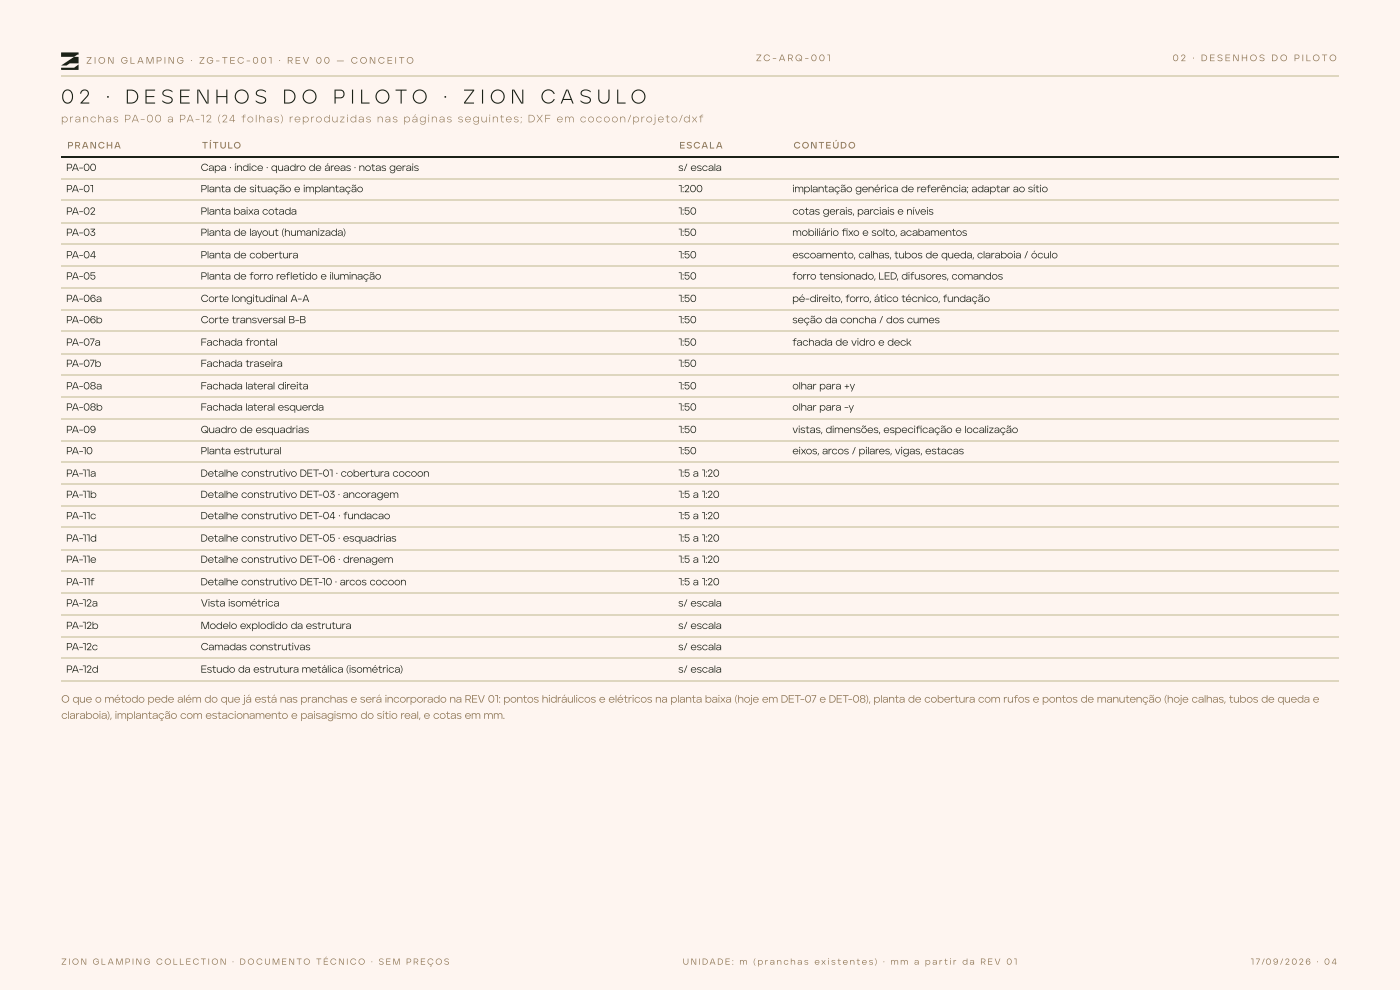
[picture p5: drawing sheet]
<svg xmlns="http://www.w3.org/2000/svg" width="297mm" height="210mm" viewBox="0 0 297 210" stroke-linecap="round" stroke-linejoin="round" font-family="sans-serif">
<defs><g id="words">
<g font-size="4.2" fill="#1b2117">
<text x="13" y="22">0</text>
<text x="16.8" y="22">2</text>
<text x="22.5" y="22">·</text>
<text x="26.7" y="22">D E S E N H O S</text>
<text x="60" y="22">D O</text>
<text x="70.7" y="22">P I L O T O</text>
<text x="94.1" y="22">·</text>
<text x="98.2" y="22">Z I O N</text>
<text x="114.7" y="22">C A S U L O</text>
</g>
<g font-size="2.2" fill="#8b714e">
<text x="13" y="25.9">pranchas PA-00 a PA-12 (24 folhas) reproduzidas nas páginas seguintes; DXF em cocoon/projeto/dxf</text>
<text x="13" y="149">O que o método pede além do que já está nas pranchas e será incorporado na REV 01: pontos hidráulicos e elétricos na planta baixa (hoje em DET-07 e DET-08), planta de cobertura com rufos e pontos de manutenção (hoje calhas, tubos de queda e</text>
<text x="13" y="152.4">claraboia), implantação com estacionamento e paisagismo do sítio real, e cotas em mm.</text>
</g>
<g font-size="2.2" fill="#1b2117">
<text x="14.1" y="36.2">PA-00</text>
<text x="14.1" y="40.7">PA-01</text>
<text x="42.6" y="36.2">Capa · índice · quadro de áreas · notas gerais</text>
<text x="42.6" y="40.7">Planta de situação e implantação</text>
<text x="143.9" y="36.2">s/ escala</text>
<text x="143.9" y="40.7">1:200</text>
<text x="168.1" y="40.7">implantação genérica de referência; adaptar ao sítio</text>
<text x="14.1" y="45.5">PA-02</text>
<text x="42.6" y="45.5">Planta baixa cotada</text>
<text x="143.9" y="45.5">1:50</text>
<text x="168.1" y="45.5">cotas gerais, parciais e níveis</text>
<text x="14.1" y="50">PA-03</text>
<text x="42.6" y="50">Planta de layout (humanizada)</text>
<text x="143.9" y="50">1:50</text>
<text x="168.1" y="50">mobiliário fxo e solto, acabamentos</text>
<text x="178.6" y="50">i</text>
<text x="14.1" y="54.8">PA-04</text>
<text x="14.1" y="59.3">PA-05</text>
<text x="42.6" y="54.8">Planta de cobertura</text>
<text x="42.6" y="59.3">Planta de forro refletido e iluminação</text>
<text x="143.9" y="54.8">1:50</text>
<text x="143.9" y="59.3">1:50</text>
<text x="168.1" y="54.8">escoamento, calhas, tubos de queda, claraboia / óculo</text>
<text x="168.1" y="59.3">forro tensionado, LED, difusores, comandos</text>
<text x="14.1" y="64">PA-06a</text>
<text x="42.6" y="64">Corte longitudinal A-A</text>
<text x="143.9" y="64">1:50</text>
<text x="168.1" y="64">pé-direito, forro, ático técnico, fundação</text>
<text x="14.1" y="68.5">PA-06b</text>
<text x="42.6" y="68.5">Corte transversal B-B</text>
<text x="143.9" y="68.5">1:50</text>
<text x="168.1" y="68.5">seção da concha / dos cumes</text>
<text x="14.1" y="73.3">PA-07a</text>
<text x="14.1" y="77.8">PA-07b</text>
<text x="42.6" y="73.3">Fachada frontal</text>
<text x="42.6" y="77.8">Fachada traseira</text>
<text x="143.9" y="73.3">1:50</text>
<text x="143.9" y="77.8">1:50</text>
<text x="168.1" y="73.3">fachada de vidro e deck</text>
<text x="14.1" y="82.6">PA-08a</text>
<text x="42.6" y="82.6">Fachada lateral direita</text>
<text x="143.9" y="82.6">1:50</text>
<text x="168.1" y="82.6">olhar para +y</text>
<text x="14.1" y="87">PA-08b</text>
<text x="42.6" y="87">Fachada lateral esquerda</text>
<text x="143.9" y="87">1:50</text>
<text x="168.1" y="87">olhar para -y</text>
<text x="14.1" y="91.8">PA-09</text>
<text x="42.6" y="91.8">Quadro de esquadrias</text>
<text x="143.9" y="91.8">1:50</text>
<text x="168.1" y="91.8">vistas, dimensões, especifcação e localização</text>
<text x="194.3" y="91.8">i</text>
<text x="14.1" y="96.3">PA-10</text>
<text x="14.1" y="101.1">PA-11a</text>
<text x="42.6" y="96.3">Planta estrutural</text>
<text x="42.6" y="101.1">Detalhe construtivo DET-01 · cobertura cocoon</text>
<text x="143.9" y="96.3">1:50</text>
<text x="143.9" y="101.1">1:5 a 1:20</text>
<text x="168.1" y="96.3">eixos, arcos / pilares, vigas, estacas</text>
<text x="14.1" y="105.6">PA-11b</text>
<text x="42.6" y="105.6">Detalhe construtivo DET-03 · ancoragem</text>
<text x="143.9" y="105.6">1:5 a 1:20</text>
<text x="14.1" y="110.1">PA-11c</text>
<text x="42.6" y="110.1">Detalhe construtivo DET-04 · fundacao</text>
<text x="143.9" y="110.1">1:5 a 1:20</text>
<text x="14.1" y="114.8">PA-11d</text>
<text x="14.1" y="119.3">PA-11e</text>
<text x="42.6" y="114.8">Detalhe construtivo DET-05 · esquadrias</text>
<text x="42.6" y="119.3">Detalhe construtivo DET-06 · drenagem</text>
<text x="143.9" y="114.8">1:5 a 1:20</text>
<text x="143.9" y="119.3">1:5 a 1:20</text>
<text x="14.1" y="124.1">PA-11f</text>
<text x="42.6" y="124.1">Detalhe construtivo DET-10 · arcos cocoon</text>
<text x="143.9" y="124.1">1:5 a 1:20</text>
<text x="14.1" y="128.6">PA-12a</text>
<text x="42.6" y="128.6">Vista isométrica</text>
<text x="143.9" y="128.6">s/ escala</text>
<text x="14.1" y="133.4">PA-12b</text>
<text x="14.1" y="137.8">PA-12c</text>
<text x="42.6" y="133.4">Modelo explodido da estrutura</text>
<text x="42.6" y="137.8">Camadas construtivas</text>
<text x="143.9" y="133.4">s/ escala</text>
<text x="143.9" y="137.8">s/ escala</text>
<text x="14.1" y="142.6">PA-12d</text>
<text x="42.6" y="142.6">Estudo da estrutura metálica (isométrica)</text>
<text x="143.9" y="142.6">s/ escala</text>
</g>
<g font-size="2" fill="#8b714e">
<text x="18.3" y="13.5">Z I O N</text>
<text x="25.6" y="13.5">G L A M P I N G</text>
<text x="40.4" y="13.5">·</text>
<text x="42.2" y="13.5">ZG - T E C - 0</text>
<text x="55.3" y="13.5">0</text>
<text x="57" y="13.5">1</text>
<text x="59.1" y="13.5">·</text>
<text x="60.9" y="13.5">R E V</text>
<text x="67" y="13.5">0</text>
<text x="68.7" y="13.5">0</text>
<text x="71.4" y="13.5">—</text>
<text x="74.4" y="13.5">C O N C E I T O</text>
<text x="160.4" y="13">ZC - A R Q - 0</text>
<text x="173.7" y="13">0</text>
<text x="175.4" y="13">1</text>
<text x="248.8" y="13">0</text>
<text x="250.5" y="13">2</text>
<text x="253" y="13">·</text>
<text x="254.8" y="13">D E S E N H O S</text>
<text x="269.8" y="13">D O</text>
<text x="274.5" y="13">P I L O T O</text>
<text x="14.3" y="31.5">PRANCHA</text>
<text x="42.9" y="31.5">TÍTULO</text>
<text x="144.2" y="31.5">ESCALA</text>
<text x="168.4" y="31.5">CONTEÚDO</text>
</g>
<g font-size="1.9" fill="#8b714e">
<text x="13" y="204.5">Z I O N G L A M P I N G C O L L E CT I O N · D O C U M E N TO T É C N I C O · S E M P R E Ç O S</text>
<text x="144.9" y="204.5">U N I DA D E : m ( p r a n c h a s ex i s t e n t e s) · m m a p a r t i r d a R E V 0</text>
<text x="215.1" y="204.5">1</text>
<text x="265.3" y="204.5">1</text>
<text x="266.4" y="204.5">7/0</text>
<text x="270.1" y="204.5">9 /2</text>
<text x="274" y="204.5">0</text>
<text x="275.5" y="204.5">2</text>
<text x="277" y="204.5">6 · 0</text>
<text x="282.5" y="204.5">4</text>
</g>
</g></defs>
<path d="M0 0h297v209.9h-297z" fill="#fef5f0"/>
<g fill="none" stroke="#ded6bf" stroke-width=".26">
<path d="M13 16h270.9M13 38h270.9M13 42.5h270.9M13 47.2h270.9M13 51.7h270.9M13 56.5h270.9M13 61h270.9M13 65.7h270.9M13 70.2h270.9M13 75h270.9M13 79.5h270.9M13 84.3h270.9"/>
<path d="M13 88.8h270.9M13 93.5h270.9M13 98h270.9M13 102.5h270.9M13 107.3h270.9M13 111.8h270.9M13 116.5h270.9M13 121h270.9M13 125.8h270.9M13 130.3h270.9M13 135.1h270.9M13 139.6h270.9"/>
<path d="M13 144.3h270.9"/>
</g>
<path d="M13 33.2h270.9" fill="none" stroke="#1b2117" stroke-width=".26"/>
<g fill="#1b2117">
<path d="M13 11.1h3.7v.5h-.3l-.7 .5h-2.7z"/>
<path d="M13 13.9l2.7-1.8h1v1.3h-1.9l-.7 .5z"/>
<path d="M13 14.4h2.7l1-.7v1.1h-3.7z"/>
</g>
<use href="#words"/>
</svg>
